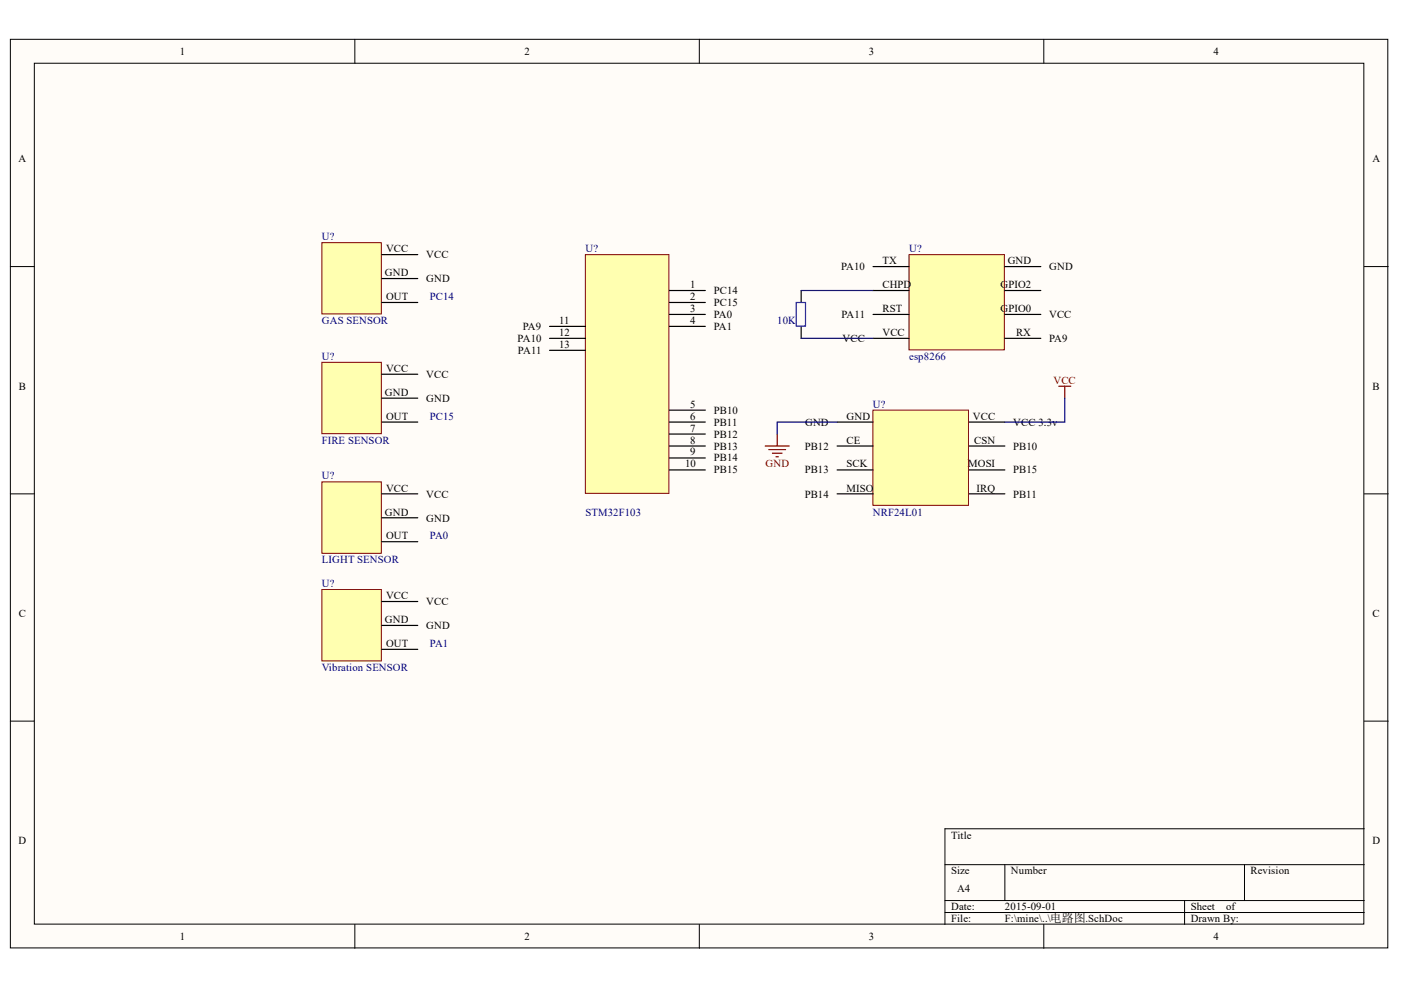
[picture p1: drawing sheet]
<svg xmlns="http://www.w3.org/2000/svg" width="297mm" height="210mm" viewBox="0 0 297 210" stroke-linecap="round" stroke-linejoin="round" font-family="sans-serif">
<defs><g id="words">
<g font-size="2.3">
<text x="38.1" y="11.6">1</text>
<text x="111.2" y="11.6">2</text>
<text x="184.2" y="11.6">3</text>
<text x="257.3" y="11.6">4</text>
<text x="3.9" y="34.4">A</text>
<text x="291" y="34.4">A</text>
<text x="81.8" y="53.5">VCC</text>
<text x="81.6" y="58.6">GND</text>
<text x="90.4" y="54.8">VCC</text>
<text x="90.4" y="59.9">GND</text>
<text x="178.3" y="57.3">PA10</text>
<text x="187.1" y="56.1">TX</text>
<text x="213.6" y="56.1">GND</text>
<text x="222.4" y="57.3">GND</text>
<text x="81.8" y="63.6">OUT</text>
<text x="146.3" y="61.1">1</text>
<text x="146.3" y="63.6">2</text>
<text x="151.3" y="62.4">PC14</text>
<text x="151.3" y="64.9">PC15</text>
<text x="187.1" y="61.1">CHPD</text>
<text x="212.1" y="61.1">GPIO2</text>
<text x="110.8" y="70">PA9</text>
<text x="118.5" y="68.7">11</text>
<text x="118.5" y="71.2">12</text>
<text x="146.3" y="66.2">3</text>
<text x="146.3" y="68.7">4</text>
<text x="151.3" y="67.4">PA0</text>
<text x="151.3" y="70">PA1</text>
<text x="178.4" y="67.4">PA11</text>
<text x="187.1" y="66.2">RST</text>
<text x="187.1" y="71.2">VCC</text>
<text x="212.1" y="66.2">GPIO0</text>
<text x="215.4" y="71.2">RX</text>
<text x="222.4" y="67.4">VCC</text>
<text x="109.7" y="72.5">PA10</text>
<text x="109.8" y="75">PA11</text>
<text x="118.5" y="73.8">13</text>
<text x="178.6" y="72.5">VCC</text>
<text x="222.4" y="72.5">PA9</text>
<text x="4" y="82.6">B</text>
<text x="81.6" y="83.9">GND</text>
<text x="81.8" y="78.8">VCC</text>
<text x="90.4" y="80.1">VCC</text>
<text x="291" y="82.6">B</text>
<text x="81.8" y="89">OUT</text>
<text x="90.4" y="85.2">GND</text>
<text x="146.3" y="86.4">5</text>
<text x="146.3" y="89">6</text>
<text x="151.3" y="87.7">PB10</text>
<text x="179.5" y="89">GND</text>
<text x="206.3" y="89">VCC</text>
<text x="146.3" y="91.5">7</text>
<text x="146.3" y="94">8</text>
<text x="151.3" y="90.2">PB11</text>
<text x="151.3" y="92.8">PB12</text>
<text x="151.3" y="95.3">PB13</text>
<text x="170.6" y="95.3">PB12</text>
<text x="170.7" y="90.2">GND</text>
<text x="179.5" y="94">CE</text>
<text x="206.5" y="94">CSN</text>
<text x="214.8" y="90.2">VCC 3.3v</text>
<text x="214.8" y="95.3">PB10</text>
<text x="145.3" y="99.1">10</text>
<text x="146.3" y="96.6">9</text>
<text x="151.3" y="97.8">PB14</text>
<text x="151.3" y="100.4">PB15</text>
<text x="170.6" y="100.4">PB13</text>
<text x="179.5" y="99.1">SCK</text>
<text x="205.3" y="99.1">MOSI</text>
<text x="214.8" y="100.4">PB15</text>
<text x="81.8" y="104.3">VCC</text>
<text x="90.4" y="105.5">VCC</text>
<text x="170.6" y="105.5">PB14</text>
<text x="179.5" y="104.3">MISO</text>
<text x="207.1" y="104.3">IRQ</text>
<text x="214.8" y="105.5">PB11</text>
<text x="81.6" y="109.3">GND</text>
<text x="90.4" y="110.6">GND</text>
<text x="81.8" y="114.4">OUT</text>
<text x="4" y="130.8">C</text>
<text x="81.8" y="127">VCC</text>
<text x="90.4" y="128.3">VCC</text>
<text x="291" y="130.8">C</text>
<text x="81.6" y="132.1">GND</text>
<text x="81.8" y="137.2">OUT</text>
<text x="90.4" y="133.4">GND</text>
<text x="3.9" y="179">D</text>
<text x="201.6" y="177.8">Title</text>
<text x="291" y="179">D</text>
<text x="201.6" y="185.4">Size</text>
<text x="214.3" y="185.4">Number</text>
<text x="265.1" y="185.4">Revision</text>
<text x="202.9" y="189.2">A4</text>
<text x="201.6" y="193">Date:</text>
<text x="201.6" y="195.5">File:</text>
<text x="213.1" y="193">2015-09-01</text>
<text x="213.1" y="195.5">F:\mine\..\电路图.SchDoc</text>
<text x="252.5" y="193">Sheet</text>
<text x="252.5" y="195.5">Drawn By:</text>
<text x="260" y="193">of</text>
<text x="38.1" y="199.3">1</text>
<text x="111.2" y="199.3">2</text>
<text x="184.2" y="199.3">3</text>
<text x="257.3" y="199.3">4</text>
</g>
<g font-size="2.3" fill="#000080">
<text x="68.2" y="51">U?</text>
<text x="124.1" y="53.5">U?</text>
<text x="192.8" y="53.5">U?</text>
<text x="91.1" y="63.6">PC14</text>
<text x="68.2" y="68.7">GAS SENSOR</text>
<text x="164.8" y="68.7">10K</text>
<text x="68.2" y="76.3">U?</text>
<text x="192.8" y="76.3">esp8266</text>
<text x="91.1" y="89">PC15</text>
<text x="185.1" y="86.4">U?</text>
<text x="68.2" y="94">FIRE SENSOR</text>
<text x="68.2" y="101.6">U?</text>
<text x="124.1" y="109.3">STM32F103</text>
<text x="185.1" y="109.3">NRF24L01</text>
<text x="68.2" y="119.4">LIGHT SENSOR</text>
<text x="91.1" y="114.4">PA0</text>
<text x="68.2" y="124.5">U?</text>
<text x="91.1" y="137.2">PA1</text>
<text x="68.2" y="142.2">Vibration SENSOR</text>
</g>
<g font-size="2.3" fill="#800000">
<text x="223.4" y="81.4">VCC</text>
<text x="162.3" y="99.1">GND</text>
</g>
</g></defs>
<g fill="#fffcf8" stroke="#000" stroke-width=".21">
<path d="M2.2 8.3h292v192.7h-292z"/>
<path d="M7.3 13.4h281.9v182.5h-281.9z"/>
</g>
<g fill="none" stroke="#000" stroke-width=".21">
<path d="M75.2 8.3v5.1M148.3 8.3v5.1M221.3 8.3v5.1M2.2 56.5h5.1M289.3 56.5h5M2.2 104.7h5.1M289.3 104.7h5M2.2 152.9h5.1M289.3 152.9h5M289.3 175.7h-89v20.3M75.2 196v5.1M148.3 196v5.1"/>
<path d="M200.3 183.3h89M200.3 190.9h89M200.3 193.5h89M213 183.3v7.6M221.3 196v5.1M251.2 190.9v5.1M263.9 183.3v7.6"/>
</g>
<path d="M192.7 54h20.2v20.2h-20.2z" fill="#ffffb0" stroke="#800000" stroke-width=".21"/>
<path d="M185.1 56.5h7.6M213 56.5h7.7M185.1 61.6h7.6M185.1 66.7h7.6M185.1 71.7h7.6M213 61.6h7.7M213 66.7h7.7M213 71.7h7.7" fill="none" stroke="#000" stroke-width=".25"/>
<path d="M124.1 54h17.7v50.6h-17.7z" fill="#ffffb0" stroke="#800000" stroke-width=".21"/>
<g fill="none" stroke="#000" stroke-width=".25">
<path d="M116.5 69.2h7.6M116.5 71.7h7.6M116.5 74.3h7.6M141.9 61.6h7.6M141.9 64.1h7.6M141.9 66.7h7.6M141.9 69.2h7.6M169.9 61.6v2.5M169.9 69.2v2.5M141.9 87h7.6M141.9 89.5h7.6M141.9 92h7.6"/>
<path d="M141.9 94.6h7.6M141.9 97.1h7.6M141.9 99.6h7.6"/>
</g>
<path d="M168.8 64.1h2v5h-2z" fill="none" stroke="#00f" stroke-width=".25"/>
<path d="M185.1 87h20.2v20.1h-20.2z" fill="#ffffb0" stroke="#800000" stroke-width=".21"/>
<path d="M177.5 89.5h7.6M177.5 94.6h7.6M177.5 99.6h7.6M205.4 89.5h7.6M205.4 94.6h7.6M205.4 99.6h7.6M177.5 104.7h7.6M205.4 104.7h7.6" fill="none" stroke="#000" stroke-width=".25"/>
<path d="M162.2 94.6h5.1M163 95.3h3.6M163.8 96.1h2M164.5 96.8h.5M164.8 92v2.6M224.5 81.9h2.5M225.8 81.9v2.5" fill="none" stroke="#800000" stroke-width=".25"/>
<path d="M169.9 61.6h15.2M169.9 71.7h15.2M177.5 89.5h-12.7v2.5M225.8 84.4v5.1h-12.8" fill="none" stroke="#000080" stroke-width=".25"/>
<path d="M68.2 51.5h12.6v15.1h-12.6z" fill="#ffffb0" stroke="#800000" stroke-width=".21"/>
<path d="M80.9 54h7.7M80.9 59.1h7.7M80.9 64.1h7.7" fill="none" stroke="#000" stroke-width=".25"/>
<path d="M68.2 76.8h12.6v15.2h-12.6z" fill="#ffffb0" stroke="#800000" stroke-width=".21"/>
<path d="M80.9 79.3h7.7M80.9 84.4h7.7M80.9 89.5h7.7" fill="none" stroke="#000" stroke-width=".25"/>
<path d="M68.2 102.2h12.6v15.1h-12.6z" fill="#ffffb0" stroke="#800000" stroke-width=".21"/>
<path d="M80.9 104.7h7.7M80.9 109.8h7.7M80.9 114.9h7.7" fill="none" stroke="#000" stroke-width=".25"/>
<path d="M68.2 125h12.6v15.1h-12.6z" fill="#ffffb0" stroke="#800000" stroke-width=".21"/>
<path d="M80.9 127.5h7.7M80.9 132.6h7.7M80.9 137.7h7.7" fill="none" stroke="#000" stroke-width=".25"/>
<use href="#words"/>
</svg>
